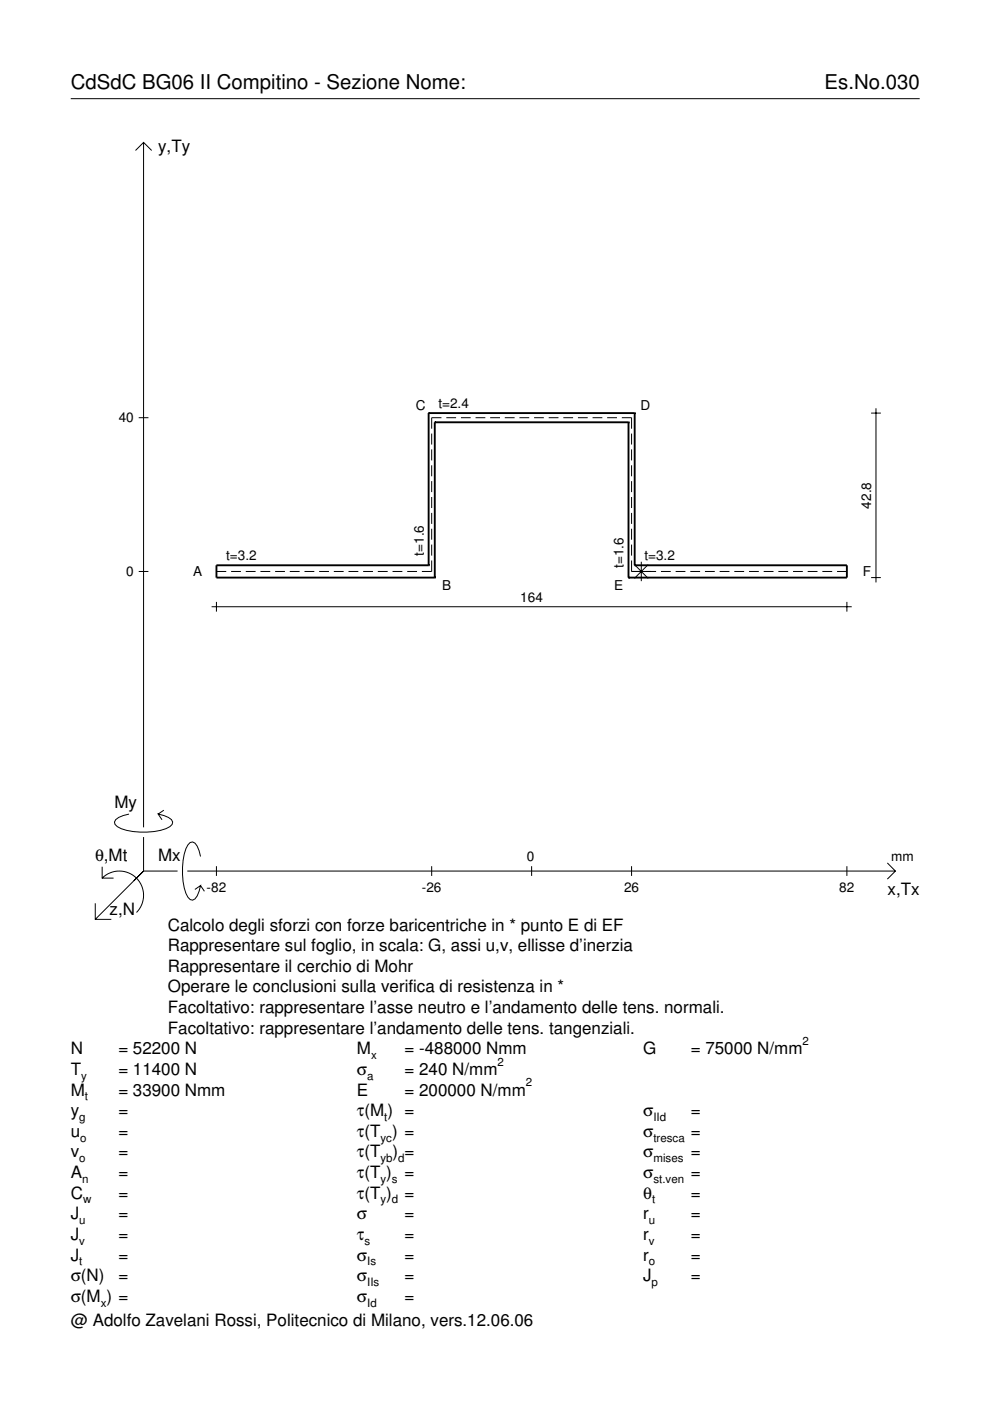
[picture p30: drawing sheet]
<svg xmlns="http://www.w3.org/2000/svg" width="210mm" height="297mm" viewBox="0 0 210 297" stroke-linecap="round" stroke-linejoin="round" font-family="sans-serif">
<defs><g id="words">
<g font-size="4.3">
<text x="15" y="18.9">CdSdC BG06 II Compitino - Sezione Nome:</text>
<text x="174.8" y="18.9">Es.No.030</text>
</g>
<g font-size="3.6">
<text x="33.5" y="32.3">y,Ty</text>
<text x="24.3" y="171.3">My</text>
<text x="20.1" y="182.6">θ,Mt</text>
<text x="33.5" y="182.6">Mx</text>
<text x="188.2" y="189.8">x,Tx</text>
<text x="23.2" y="193.9">z,N</text>
<text x="35.6" y="197.3">Calcolo degli sforzi con forze baricentriche in * punto E di EF</text>
<text x="35.6" y="201.7">Rappresentare sul foglio, in scala: G, assi u,v, ellisse d’inerzia</text>
<text x="35.6" y="206">Rappresentare il cerchio di Mohr</text>
<text x="35.6" y="210.4">Operare le conclusioni sulla verifica di resistenza in *</text>
<text x="35.6" y="214.8">Facoltativo: rappresentare l’asse neutro e l’andamento delle tens. normali.</text>
<text x="35.6" y="219.2">Facoltativo: rappresentare l’andamento delle tens. tangenziali.</text>
<text x="15" y="223.5">N</text>
<text x="15" y="227.9">T</text>
<text x="25.1" y="223.5">= 52200 N</text>
<text x="25.1" y="227.9">= 11400 N</text>
<text x="75.7" y="227.9">σ</text>
<text x="75.7" y="223.5">M</text>
<text x="85.8" y="223.5">= -488000 Nmm</text>
<text x="85.8" y="227.9">= 240 N/mm</text>
<text x="136.4" y="223.5">G</text>
<text x="146.5" y="223.5">= 75000 N/mm</text>
<text x="15" y="232.3">M</text>
<text x="25.1" y="232.3">= 33900 Nmm</text>
<text x="75.7" y="232.3">E</text>
<text x="85.8" y="232.3">= 200000 N/mm</text>
<text x="15" y="236.7">y</text>
<text x="25.1" y="236.7">=</text>
<text x="75.7" y="236.7">τ(M ) =</text>
<text x="136.4" y="236.7">σ</text>
<text x="146.5" y="236.7">=</text>
<text x="15" y="241">u</text>
<text x="15" y="245.4">v</text>
<text x="25.1" y="241">=</text>
<text x="25.1" y="245.4">=</text>
<text x="75.7" y="241">τ(T ) =</text>
<text x="75.7" y="245.4">τ(T</text>
<text x="83.3" y="245.4">) =</text>
<text x="136.4" y="241">σ</text>
<text x="136.4" y="245.4">σ</text>
<text x="146.5" y="241">=</text>
<text x="146.5" y="245.4">=</text>
<text x="15" y="249.8">A</text>
<text x="25.1" y="249.8">=</text>
<text x="75.7" y="249.8">τ(T )</text>
<text x="85.8" y="249.8">=</text>
<text x="136.4" y="249.8">σ</text>
<text x="146.5" y="249.8">=</text>
<text x="15" y="254.2">C</text>
<text x="25.1" y="254.2">=</text>
<text x="75.7" y="254.2">τ(T )</text>
<text x="85.8" y="254.2">=</text>
<text x="136.4" y="254.2">θ</text>
<text x="146.5" y="254.2">=</text>
<text x="15" y="258.5">J</text>
<text x="15" y="262.9">J</text>
<text x="25.1" y="258.5">=</text>
<text x="25.1" y="262.9">=</text>
<text x="75.7" y="258.5">σ</text>
<text x="75.7" y="262.9">τ</text>
<text x="85.8" y="258.5">=</text>
<text x="85.8" y="262.9">=</text>
<text x="136.4" y="258.5">r</text>
<text x="136.4" y="262.9">r</text>
<text x="146.5" y="258.5">=</text>
<text x="146.5" y="262.9">=</text>
<text x="15" y="267.3">J</text>
<text x="25.1" y="267.3">=</text>
<text x="75.7" y="267.3">σ</text>
<text x="85.8" y="267.3">=</text>
<text x="136.4" y="267.3">r</text>
<text x="146.5" y="267.3">=</text>
<text x="15" y="271.7">σ(N)</text>
<text x="25.1" y="271.7">=</text>
<text x="75.7" y="271.7">σ</text>
<text x="85.8" y="271.7">=</text>
<text x="136.4" y="271.7">J</text>
<text x="146.5" y="271.7">=</text>
<text x="15" y="281.2">@ Adolfo Zavelani Rossi, Politecnico di Milano, vers.12.06.06</text>
<text x="15" y="276">σ(M ) =</text>
<text x="75.7" y="276">σ</text>
<text x="85.8" y="276">=</text>
</g>
<g font-size="2.9">
<text x="25.2" y="89.6">40</text>
<text x="88.2" y="86.8">C</text>
<text x="92.9" y="86.6">t=2.4</text>
<text x="135.8" y="86.8">D</text>
<text x="184.7" y="107.8" transform="rotate(-90 184.7 107.8)">42.8</text>
<text x="47.9" y="118.8">t=3.2</text>
<text x="89.8" y="117.8" transform="rotate(-90 89.8 117.8)">t=1.6</text>
<text x="136.6" y="118.8">t=3.2</text>
<text x="26.8" y="122.2">0</text>
<text x="41" y="122.1">A</text>
<text x="93.7" y="125">B</text>
<text x="130.2" y="125">E</text>
<text x="132.2" y="120.4" transform="rotate(-90 132.2 120.4)">t=1.6</text>
<text x="183" y="122.1">F</text>
<text x="110.3" y="127.6">164</text>
<text x="111.7" y="182.6">0</text>
<text x="189" y="182.6">mm</text>
<text x="43.8" y="189.1">-82</text>
<text x="89.4" y="189.1">-26</text>
<text x="132.3" y="189.1">26</text>
<text x="178" y="189.1">82</text>
</g>
<g font-size="2.4">
<text x="170.2" y="221.5">2</text>
<text x="78.7" y="224.5">x</text>
<text x="105.5" y="225.9">2</text>
<text x="17.2" y="228.9">y</text>
<text x="18" y="233.3">t</text>
<text x="77.9" y="228.9">a</text>
<text x="111.5" y="230.3">2</text>
<text x="16.8" y="237.7">g</text>
<text x="81.5" y="237.7">t</text>
<text x="138.5" y="237.7">IId</text>
<text x="17" y="242">o</text>
<text x="80.7" y="242">yc</text>
<text x="138.5" y="242">tresca</text>
<text x="16.8" y="246.4">o</text>
<text x="17.4" y="250.8">n</text>
<text x="80.7" y="246.4">yb d</text>
<text x="80.7" y="250.8">y s</text>
<text x="138.5" y="246.4">mises</text>
<text x="138.5" y="250.8">st.ven</text>
<text x="17.6" y="255.2">w</text>
<text x="80.7" y="255.2">y d</text>
<text x="138.2" y="255.2">t</text>
<text x="16.8" y="259.5">u</text>
<text x="16.8" y="263.9">v</text>
<text x="77.3" y="263.9">s</text>
<text x="137.6" y="259.5">u</text>
<text x="137.6" y="263.9">v</text>
<text x="16.8" y="268.3">t</text>
<text x="77.9" y="268.3">Is</text>
<text x="137.6" y="268.3">o</text>
<text x="77.9" y="272.7">IIs</text>
<text x="138.2" y="272.7">p</text>
<text x="21.4" y="277">x</text>
<text x="77.9" y="277">Id</text>
</g>
</g></defs>
<g fill="none" stroke="#000" stroke-width=".21">
<path d="M15 20.9h180M28.7 31.9l1.7-1.7 1.8 1.7M30.4 30.2v145.2M29.4 88.6h2.1M91.5 91.9v2.4M91.5 95.3v2.3M91.5 98.7v2.3M93.6 88.6h-2.1v2.3M94.6 88.6h2.1M97.7 88.6h2.1M100.8 88.6h2.1M103.9 88.6h2.1"/>
<path d="M107 88.6h2.1M110.1 88.6h2.1M113.2 88.6h2.1M116.3 88.6h2.1M119.4 88.6h2.1M122.5 88.6h2.1M125.6 88.6h2.1M128.7 88.6h2.1M131.8 88.6h2.1v2.3M133.9 91.9v2.4M133.9 95.3v2.3M133.9 98.7v2.3"/>
<path d="M184.7 87.6h2.1M185.7 86.6v36.9M91.5 118.8v2.4h-2.1M91.5 102v2.3M91.5 105.4v2.3M91.5 108.7v2.4M91.5 112.1v2.3M91.5 115.5v2.3M133.9 118.8v2.4h5.2M133.9 102v2.3M133.9 105.4v2.3M133.9 108.7v2.4"/>
<path d="M133.9 112.1v2.3M133.9 115.5v2.3M134.5 119.7l2.9 2.9M136 119.1v4.1M137.4 119.7l-2.9 2.9M29.4 121.2h2.1M44.9 128.6h135.7M45.9 121.2h2.1M45.9 127.6v2.1M49 121.2h2.1M52.1 121.2h2.1M55.2 121.2h2.1"/>
<path d="M58.3 121.2h2.1M61.4 121.2h2.1M64.6 121.2h2M67.7 121.2h2M70.8 121.2h2.1M73.9 121.2h2.1M77 121.2h2.1M80.1 121.2h2.1M83.2 121.2h2.1M86.3 121.2h2.1M140.1 121.2h2.1M143.2 121.2h2.1"/>
<path d="M146.4 121.2h2M149.5 121.2h2M152.6 121.2h2.1M155.7 121.2h2.1M158.8 121.2h2.1M161.9 121.2h2.1M165 121.2h2.1M168.1 121.2h2.1M171.2 121.2h2.1M174.4 121.2h2M177.5 121.2h2.1M179.6 127.6v2.1"/>
<path d="M184.7 122.5h2.1M27.3 172.6a3.6 3.6 0 0 0-3 1.7l.1 .5a5.7 5.7 0 0 0 3.8 1.5 13.3 13.3 0 0 0 7.8-1l.5-.5 .1-.5a3.6 3.6 0 0 0-3.1-1.7l.8 1.2M30.4 177.5v7.2M34.7 171.8l-1.2 .8M20.2 191.5v3.4h3.4M21.7 186.2a5.1 5.1 0 0 1 7.2 0 5.1 5.1 0 0 1 0 7.3M21.7 183.8v2.4h2.4M30.4 184.7l-10.2 10.2M30.4 184.7l-2 2M30.4 184.7h7.2M39.7 184.7h150.1M42.5 181.6a3.6 3.6 0 0 0-1.7-3.1l-.5 .1a5.7 5.7 0 0 0-1.5 3.8 13.3 13.3 0 0 0 1 7.8l.5 .5 .5 .2a3.6 3.6 0 0 0 1.7-3.1l-1.2 .8"/>
<path d="M42.5 187.8l.8 1.2M45.9 183.7v2M91.5 183.7v2M112.7 183.7v2M133.9 183.7v2M179.6 183.7v2M188.1 183l1.7 1.7-1.7 1.7"/>
</g>
<g fill="none" stroke="#000" stroke-width=".4">
<path d="M90.9 87.6h.1M90.9 87.6v32.3M90.9 87.6h43.7M92.2 89.5h.1M92.2 89.5v33M92.2 89.5h41.1M133.3 89.5h.1M133.3 89.5v33M134.6 87.6h.1M134.6 87.6v32.3M90.9 119.9h.1M90.9 119.9h-45v2.6h46.3"/>
<path d="M134.6 119.9h.1M134.6 119.9h45v2.6h-46.3M92.2 122.5h.1M133.3 122.5h.1"/>
</g>
<use href="#words"/>
</svg>
